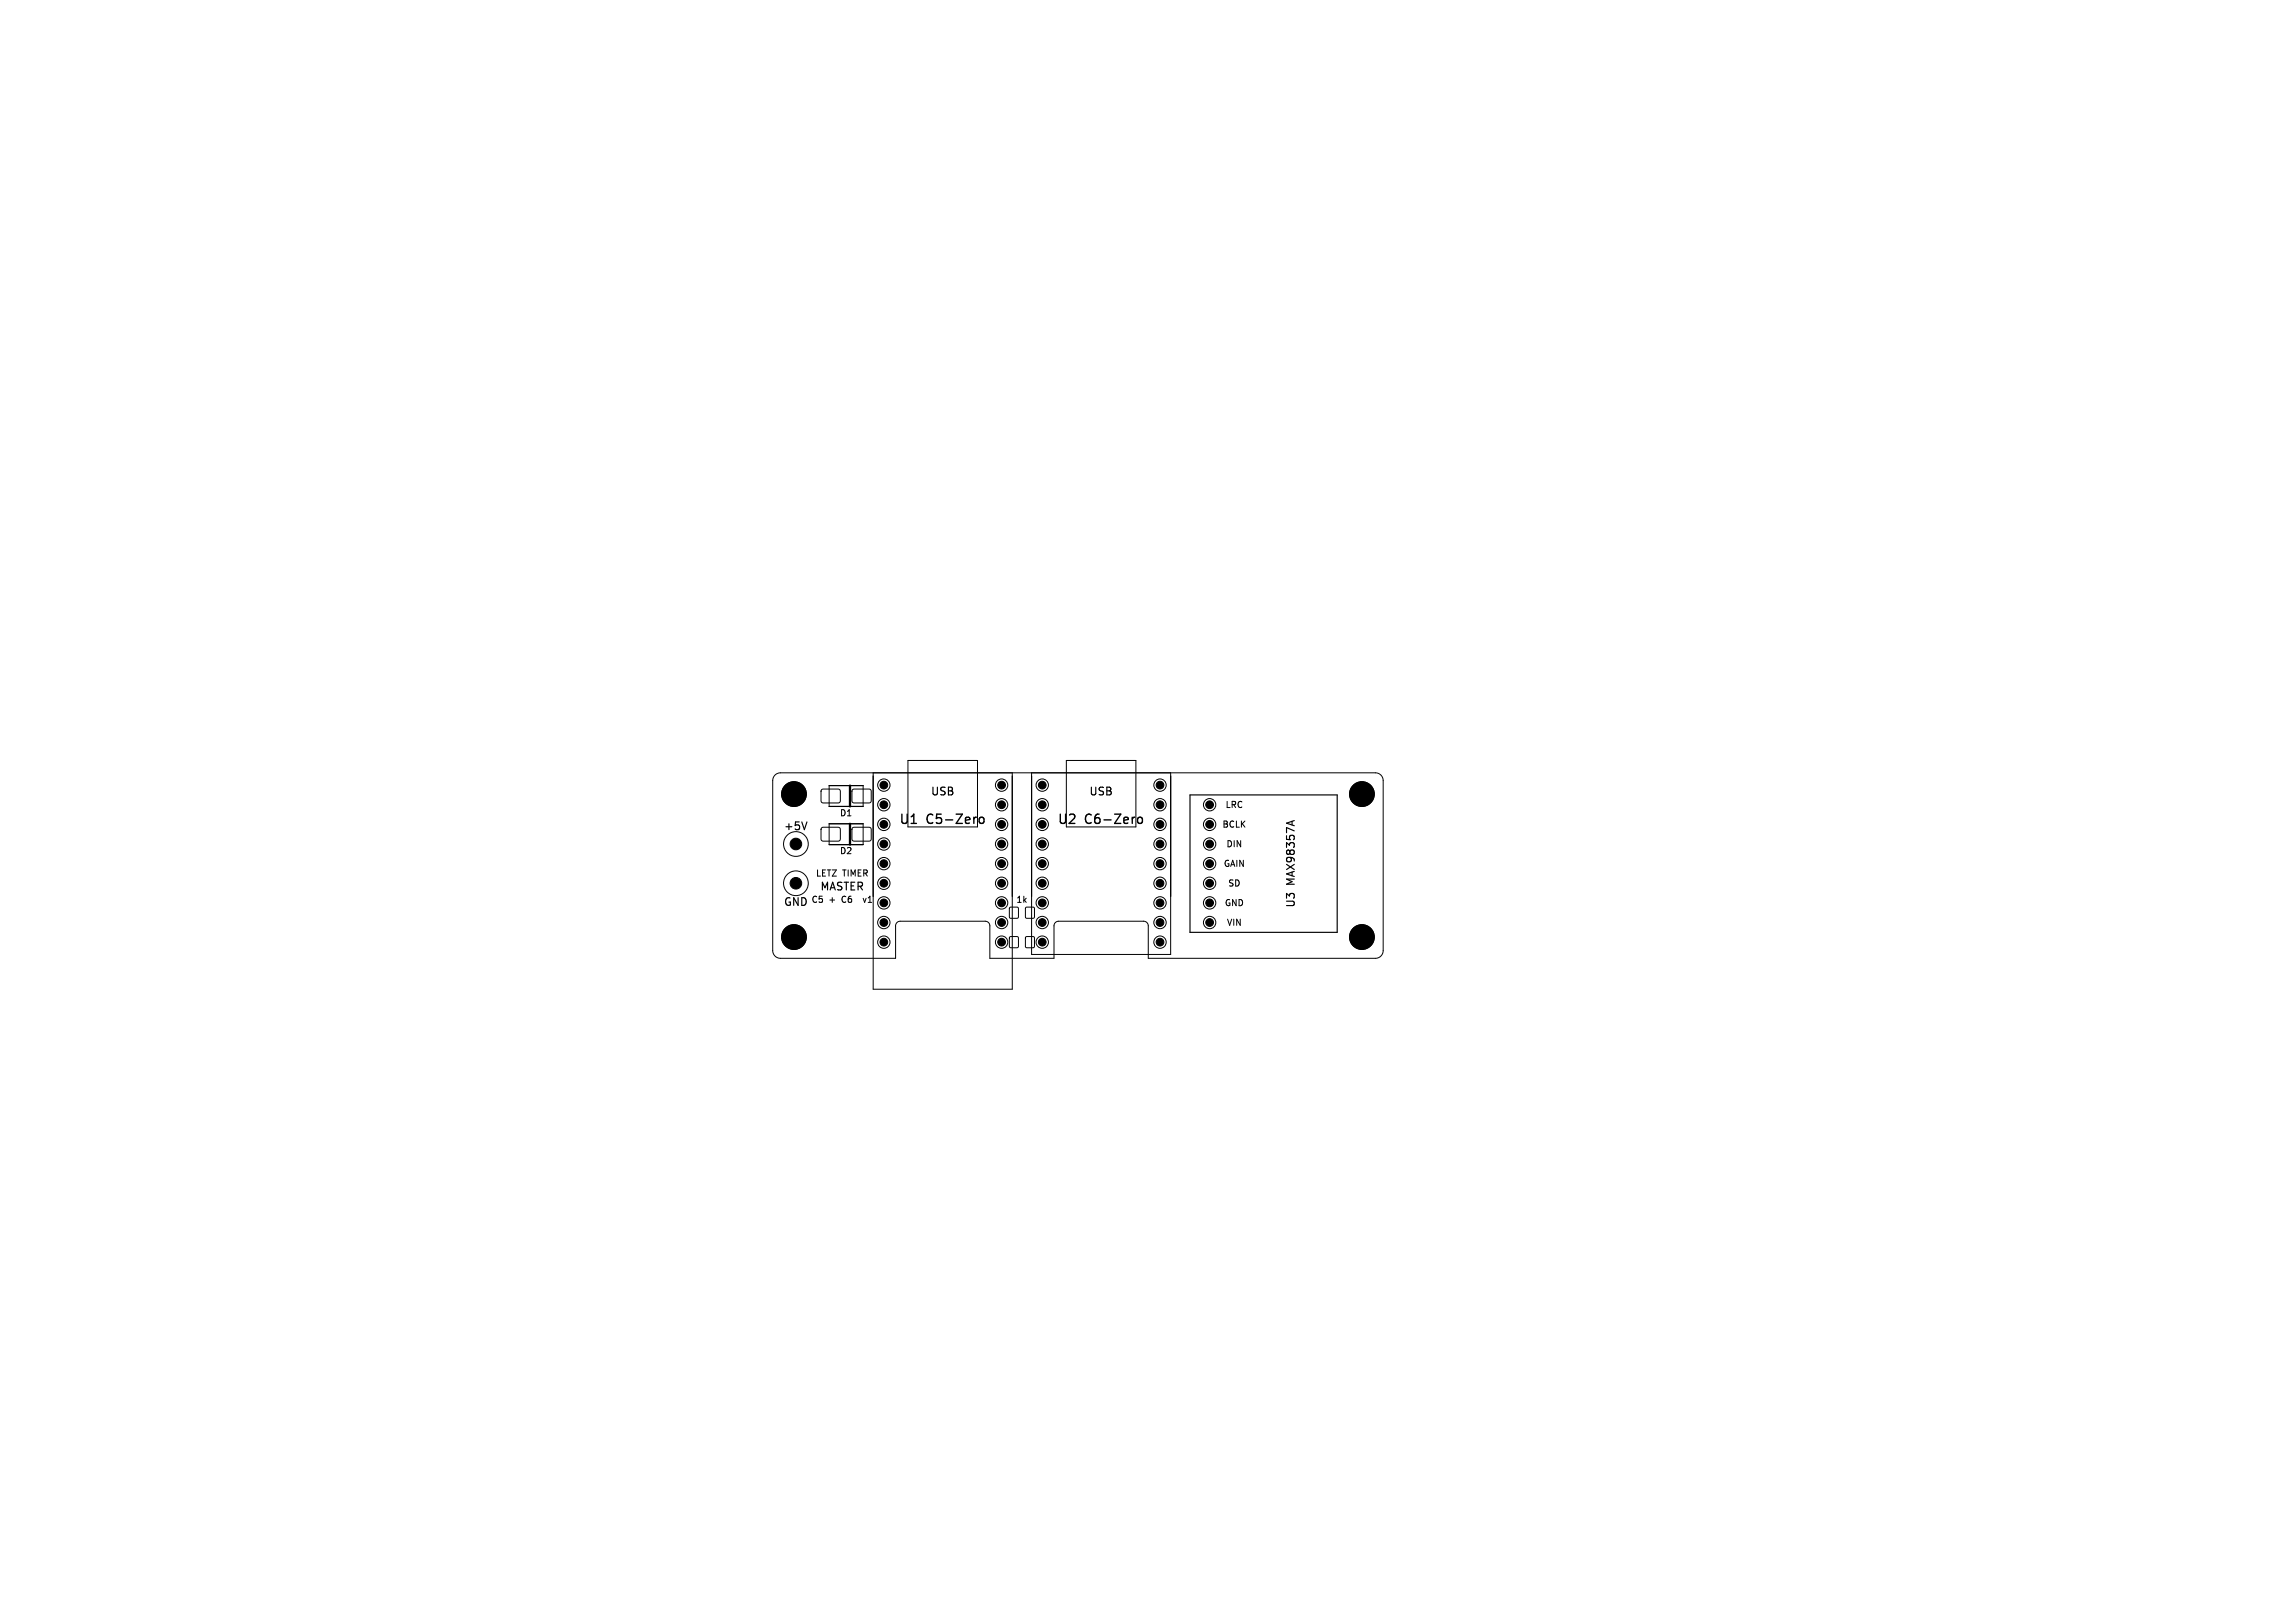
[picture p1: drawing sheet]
<svg xmlns="http://www.w3.org/2000/svg" width="297mm" height="210mm" viewBox="0 0 297 210" stroke-linecap="round" stroke-linejoin="round" font-family="sans-serif">
<defs><g id="words">
<g font-size="1.7">
<text x="116.3" y="106.9">U1</text>
<text x="119.9" y="106.9">C5-Zero</text>
<text x="136.8" y="106.9">U2</text>
<text x="140.4" y="106.9">C6-Zero</text>
</g>
<g font-size="1.4">
<text x="101.4" y="107.6">+5V</text>
<text x="120.4" y="103.1">USB</text>
<text x="140.9" y="103.1">USB</text>
<text x="101.4" y="117.4">GND</text>
<text x="106.1" y="115.4">MASTER</text>
<text x="167.8" y="117.5" transform="rotate(-90 167.8 117.5)">U3</text>
<text x="167.8" y="114.5" transform="rotate(-90 167.8 114.5)">MAX98357A</text>
</g>
<g font-size="1.1">
<text x="108.6" y="105.8">D1</text>
<text x="158.1" y="107.3">BCLK</text>
<text x="158.5" y="104.7">LRC</text>
<text x="105.5" y="113.6">LETZ</text>
<text x="108.6" y="110.7">D2</text>
<text x="109.1" y="113.6">TIMER</text>
<text x="158.3" y="112.3">GAIN</text>
<text x="158.6" y="109.8">DIN</text>
<text x="104.9" y="117">C5</text>
<text x="107.3" y="117">+</text>
<text x="109.1" y="117">C6</text>
<text x="112.3" y="117">v1</text>
<text x="131.4" y="117">1k</text>
<text x="158.4" y="117.4">GND</text>
<text x="158.7" y="120">VIN</text>
<text x="158.9" y="114.9">SD</text>
</g>
</g></defs>
<g fill="none" stroke="#000" stroke-width=".13">
<path d="M117.5 98.4h9v8.6h-9zM138 98.4h9v8.6h-9zM100.3 100.3l.3-.2 .4-.1h77a1 1 0 0 1 1 1v22a1 1 0 0 1-1 1h-29.4v-4.2a.6 .6 0 0 0-.6-.6h-11a.6 .6 0 0 0-.6 .6v4.2h-8.3v-4.2a.6 .6 0 0 0-.6-.6h-11a.6 .6 0 0 0-.6 .6v4.2h-14.9a1 1 0 0 1-1-1v-22l.1-.4zM106.3 102.2l.2-.1h2l.2 .1v.2v1.2v.2l-.2 .1h-2l-.2-.1-.1-.2v-1.2zM106.3 107.1l.2-.1h2l.2 .1v.2v1.3v.2h-.2h-2h-.2l-.1-.2v-1.3zM107.3 101.7h4.4v2.7h-4.4zM107.3 106.6h4.4v2.7h-4.4zM110.3 102.2l.2-.1h2l.2 .1 .1 .2v1.2l-.1 .2-.2 .1h-2l-.2-.1-.1-.2v-1.2zM110.3 107.1l.2-.1h2l.2 .1 .1 .2v1.3l-.1 .2h-.2h-2h-.2l-.1-.2v-1.3zM111.7 116.2l.2 .6 .2-.6M113 100v28h18v-28M130.7 117.4h1v1.4h-1z"/>
<path d="M132.8 117.4h1v1.4h-1zM133.5 100v23.5h18v-23.5M130.7 121.2h1v1.4h-1zM132.8 121.2h1v1.4h-1z"/>
<circle cx="102.7" cy="102.7" r="1.6"/>
<circle cx="103" cy="114.3" r="1.6"/>
<circle cx="103" cy="109.2" r="1.6"/>
<circle cx="114.4" cy="111.7" r=".8"/>
<circle cx="114.4" cy="114.3" r=".8"/>
<circle cx="114.4" cy="106.7" r=".8"/>
<circle cx="114.4" cy="119.4" r=".8"/>
<circle cx="114.4" cy="101.6" r=".8"/>
<circle cx="114.4" cy="116.8" r=".8"/>
<circle cx="114.4" cy="104.1" r=".8"/>
<circle cx="114.4" cy="109.2" r=".8"/>
<circle cx="129.6" cy="104.1" r=".8"/>
<circle cx="129.6" cy="111.7" r=".8"/>
<circle cx="129.6" cy="116.8" r=".8"/>
<circle cx="129.6" cy="114.3" r=".8"/>
<circle cx="129.6" cy="101.6" r=".8"/>
<circle cx="129.6" cy="119.4" r=".8"/>
<circle cx="129.6" cy="106.7" r=".8"/>
<circle cx="129.6" cy="109.2" r=".8"/>
<circle cx="134.9" cy="114.3" r=".8"/>
<circle cx="134.9" cy="106.7" r=".8"/>
<circle cx="134.9" cy="119.4" r=".8"/>
<circle cx="134.9" cy="101.6" r=".8"/>
<circle cx="134.9" cy="109.2" r=".8"/>
<circle cx="134.9" cy="111.7" r=".8"/>
<circle cx="134.9" cy="116.8" r=".8"/>
<circle cx="134.9" cy="104.1" r=".8"/>
<circle cx="150.1" cy="106.7" r=".8"/>
<circle cx="150.1" cy="114.3" r=".8"/>
<circle cx="150.1" cy="119.4" r=".8"/>
<circle cx="150.1" cy="104.1" r=".8"/>
<circle cx="150.1" cy="111.7" r=".8"/>
<circle cx="150.1" cy="116.8" r=".8"/>
<circle cx="150.1" cy="101.6" r=".8"/>
<circle cx="150.1" cy="109.2" r=".8"/>
<circle cx="156.5" cy="106.7" r=".8"/>
<circle cx="156.5" cy="116.8" r=".8"/>
<circle cx="156.5" cy="119.4" r=".8"/>
<circle cx="156.5" cy="114.3" r=".8"/>
<circle cx="156.5" cy="109.2" r=".8"/>
<circle cx="156.5" cy="111.7" r=".8"/>
<circle cx="156.5" cy="104.1" r=".8"/>
<circle cx="176.2" cy="102.7" r="1.6"/>
<circle cx="102.7" cy="121.2" r="1.6"/>
<circle cx="114.4" cy="121.9" r=".8"/>
<circle cx="129.6" cy="121.9" r=".8"/>
<circle cx="134.9" cy="121.9" r=".8"/>
<circle cx="150.1" cy="121.9" r=".8"/>
<circle cx="176.2" cy="121.2" r="1.6"/>
</g>
<path d="M104.4 106.4l-.3 1M107.3 101.7h4.4M107.3 104.4h4.4M107.3 106.6h4.4M107.3 109.3h4.4M113 100.4v15.6M131 100.4v15.6M133.5 100.4v15.6M151.5 100.4v15.6M154 102.9h19v17.7h-19zM167.5 106.2l-1 .3" fill="none" stroke="#000" stroke-width=".15"/>
<path d="M126.8 105.8l.3-.1 .2 .3v.3l-.2 .2h-.3l-.1-.2v-.3zM147.3 105.8l.3-.1 .2 .3v.3l-.2 .2h-.3l-.1-.2v-.3z" fill="none" stroke="#000" stroke-width=".18"/>
<path d="M110 101.7v2.7M110 106.6v2.7" fill="none" stroke="#000" stroke-width=".3"/>
<g fill="#000" stroke="#000" stroke-width=".13">
<circle cx="102.7" cy="102.7" r="1.6"/>
<circle cx="103" cy="114.3" r=".75"/>
<circle cx="103" cy="109.2" r=".75"/>
<circle cx="114.4" cy="111.7" r=".5"/>
<circle cx="114.4" cy="109.2" r=".5"/>
<circle cx="114.4" cy="106.7" r=".5"/>
<circle cx="114.4" cy="101.6" r=".5"/>
<circle cx="114.4" cy="119.4" r=".5"/>
<circle cx="114.4" cy="104.1" r=".5"/>
<circle cx="114.4" cy="114.3" r=".5"/>
<circle cx="114.4" cy="116.8" r=".5"/>
<circle cx="129.6" cy="101.6" r=".5"/>
<circle cx="129.6" cy="111.7" r=".5"/>
<circle cx="129.6" cy="104.1" r=".5"/>
<circle cx="129.6" cy="116.8" r=".5"/>
<circle cx="129.6" cy="106.7" r=".5"/>
<circle cx="129.6" cy="109.2" r=".5"/>
<circle cx="129.6" cy="114.3" r=".5"/>
<circle cx="129.6" cy="119.4" r=".5"/>
<circle cx="134.9" cy="106.7" r=".5"/>
<circle cx="134.9" cy="119.4" r=".5"/>
<circle cx="134.9" cy="111.7" r=".5"/>
<circle cx="134.9" cy="114.3" r=".5"/>
<circle cx="134.9" cy="109.2" r=".5"/>
<circle cx="134.9" cy="104.1" r=".5"/>
<circle cx="134.9" cy="116.8" r=".5"/>
<circle cx="134.9" cy="101.6" r=".5"/>
<circle cx="150.1" cy="104.1" r=".5"/>
<circle cx="150.1" cy="106.7" r=".5"/>
<circle cx="150.1" cy="111.7" r=".5"/>
<circle cx="150.1" cy="119.4" r=".5"/>
<circle cx="150.1" cy="109.2" r=".5"/>
<circle cx="150.1" cy="114.3" r=".5"/>
<circle cx="150.1" cy="116.8" r=".5"/>
<circle cx="150.1" cy="101.6" r=".5"/>
<circle cx="156.5" cy="104.1" r=".5"/>
<circle cx="156.5" cy="106.7" r=".5"/>
<circle cx="156.5" cy="109.2" r=".5"/>
<circle cx="156.5" cy="116.8" r=".5"/>
<circle cx="156.5" cy="114.3" r=".5"/>
<circle cx="156.5" cy="119.4" r=".5"/>
<circle cx="156.5" cy="111.7" r=".5"/>
<circle cx="176.2" cy="102.7" r="1.6"/>
<circle cx="102.7" cy="121.2" r="1.6"/>
<circle cx="114.4" cy="121.9" r=".5"/>
<circle cx="129.6" cy="121.9" r=".5"/>
<circle cx="134.9" cy="121.9" r=".5"/>
<circle cx="150.1" cy="121.9" r=".5"/>
<circle cx="176.2" cy="121.2" r="1.6"/>
</g>
<use href="#words"/>
</svg>
